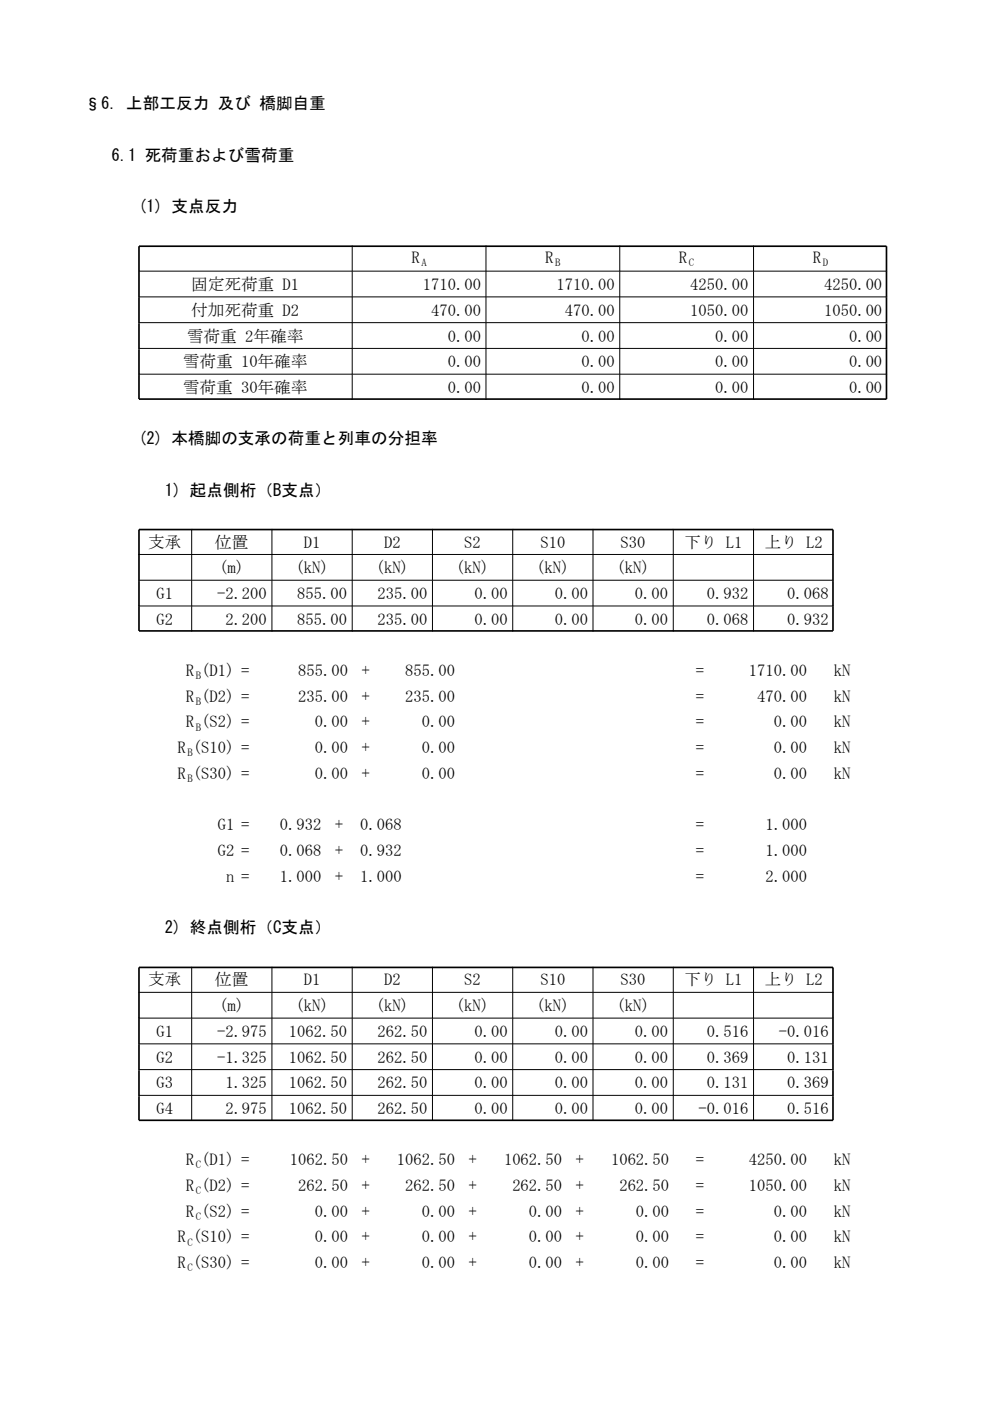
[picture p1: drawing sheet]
<svg xmlns="http://www.w3.org/2000/svg" width="210mm" height="297mm" viewBox="0 0 210 297" stroke-linecap="round" stroke-linejoin="round" font-family="sans-serif">
<defs><g id="words">
<g font-size="3.5">
<text x="17.9" y="23.1">§6. 上部工反力 及び 橋脚自重</text>
<text x="23.6" y="34.1">6.1 死荷重および雪荷重</text>
<text x="29.3" y="45">(1) 支点反力</text>
<text x="87.2" y="55.8">R</text>
<text x="115.6" y="55.8">R</text>
<text x="144" y="55.8">R</text>
<text x="172.3" y="55.8">R</text>
<text x="40.5" y="61.5">固定死荷重 D1</text>
<text x="89.6" y="61.5">1710.00</text>
<text x="118" y="61.5">1710.00</text>
<text x="146.4" y="61.5">4250.00</text>
<text x="174.7" y="61.5">4250.00</text>
<text x="40.5" y="66.9">付加死荷重 D2</text>
<text x="91.4" y="66.9">470.00</text>
<text x="119.8" y="66.9">470.00</text>
<text x="146.4" y="66.9">1050.00</text>
<text x="174.7" y="66.9">1050.00</text>
<text x="38.8" y="77.9">雪荷重 10年確率</text>
<text x="39.6" y="72.4">雪荷重 2年確率</text>
<text x="94.9" y="72.4">0.00</text>
<text x="94.9" y="77.9">0.00</text>
<text x="123.3" y="72.4">0.00</text>
<text x="123.3" y="77.9">0.00</text>
<text x="151.7" y="72.4">0.00</text>
<text x="151.7" y="77.9">0.00</text>
<text x="180" y="72.4">0.00</text>
<text x="180" y="77.9">0.00</text>
<text x="38.8" y="83.3">雪荷重 30年確率</text>
<text x="94.9" y="83.3">0.00</text>
<text x="123.3" y="83.3">0.00</text>
<text x="151.7" y="83.3">0.00</text>
<text x="180" y="83.3">0.00</text>
<text x="29.3" y="94.1">(2) 本橋脚の支承の荷重と列車の分担率</text>
<text x="35" y="105.1">1) 起点側桁（B支点）</text>
<text x="31.4" y="116.1">支承</text>
<text x="45.6" y="116.1">位置</text>
<text x="64.4" y="116.1">D1</text>
<text x="81.4" y="116.1">D2</text>
<text x="98.4" y="116.1">S2</text>
<text x="114.6" y="116.1">S10</text>
<text x="131.6" y="116.1">S30</text>
<text x="145.1" y="116.1">下り L1</text>
<text x="162.1" y="116.1">上り L2</text>
<text x="46.5" y="121.6">(m)</text>
<text x="62.6" y="121.6">(kN)</text>
<text x="79.7" y="121.6">(kN)</text>
<text x="96.7" y="121.6">(kN)</text>
<text x="113.7" y="121.6">(kN)</text>
<text x="130.7" y="121.6">(kN)</text>
<text x="33.2" y="127">G1</text>
<text x="46" y="127">-2.200</text>
<text x="63" y="127">855.00</text>
<text x="80.1" y="127">235.00</text>
<text x="100.6" y="127">0.00</text>
<text x="117.6" y="127">0.00</text>
<text x="134.6" y="127">0.00</text>
<text x="149.9" y="127">0.932</text>
<text x="166.9" y="127">0.068</text>
<text x="33.2" y="132.5">G2</text>
<text x="47.8" y="132.5">2.200</text>
<text x="63" y="132.5">855.00</text>
<text x="80.1" y="132.5">235.00</text>
<text x="100.6" y="132.5">0.00</text>
<text x="117.6" y="132.5">0.00</text>
<text x="134.6" y="132.5">0.00</text>
<text x="149.9" y="132.5">0.068</text>
<text x="166.9" y="132.5">0.932</text>
<text x="39.4" y="143.3">R (D1) =</text>
<text x="63.2" y="143.3">855.00</text>
<text x="76.6" y="143.3">+</text>
<text x="85.9" y="143.3">855.00</text>
<text x="147.5" y="143.3">=</text>
<text x="158.8" y="143.3">1710.00</text>
<text x="176.8" y="143.3">kN</text>
<text x="39.4" y="148.7">R (D2) =</text>
<text x="63.2" y="148.7">235.00</text>
<text x="76.6" y="148.7">+</text>
<text x="85.9" y="148.7">235.00</text>
<text x="147.5" y="148.7">=</text>
<text x="160.5" y="148.7">470.00</text>
<text x="176.8" y="148.7">kN</text>
<text x="39.4" y="154.2">R (S2) =</text>
<text x="66.8" y="154.2">0.00</text>
<text x="76.6" y="154.2">+</text>
<text x="89.5" y="154.2">0.00</text>
<text x="147.5" y="154.2">=</text>
<text x="164.1" y="154.2">0.00</text>
<text x="176.8" y="154.2">kN</text>
<text x="37.6" y="159.7">R (S10) =</text>
<text x="66.8" y="159.7">0.00</text>
<text x="76.6" y="159.7">+</text>
<text x="89.5" y="159.7">0.00</text>
<text x="147.5" y="159.7">=</text>
<text x="164.1" y="159.7">0.00</text>
<text x="176.8" y="159.7">kN</text>
<text x="37.6" y="165.1">R (S30) =</text>
<text x="66.8" y="165.1">0.00</text>
<text x="76.6" y="165.1">+</text>
<text x="89.5" y="165.1">0.00</text>
<text x="147.5" y="165.1">=</text>
<text x="164.1" y="165.1">0.00</text>
<text x="176.8" y="165.1">kN</text>
<text x="46.2" y="176">G1 =</text>
<text x="59.3" y="176">0.932</text>
<text x="71" y="176">+</text>
<text x="76.4" y="176">0.068</text>
<text x="147.5" y="176">=</text>
<text x="162.3" y="176">1.000</text>
<text x="46.2" y="181.5">G2 =</text>
<text x="59.3" y="181.5">0.068</text>
<text x="71" y="181.5">+</text>
<text x="76.4" y="181.5">0.932</text>
<text x="147.5" y="181.5">=</text>
<text x="162.3" y="181.5">1.000</text>
<text x="47.9" y="187">n =</text>
<text x="59.3" y="187">1.000</text>
<text x="71" y="187">+</text>
<text x="76.4" y="187">1.000</text>
<text x="147.5" y="187">=</text>
<text x="162.3" y="187">2.000</text>
<text x="35" y="197.9">2) 終点側桁（C支点）</text>
<text x="31.4" y="208.9">支承</text>
<text x="45.6" y="208.9">位置</text>
<text x="64.4" y="208.9">D1</text>
<text x="81.4" y="208.9">D2</text>
<text x="98.4" y="208.9">S2</text>
<text x="114.6" y="208.9">S10</text>
<text x="131.6" y="208.9">S30</text>
<text x="145.1" y="208.9">下り L1</text>
<text x="162.1" y="208.9">上り L2</text>
<text x="46.5" y="214.4">(m)</text>
<text x="62.6" y="214.4">(kN)</text>
<text x="79.7" y="214.4">(kN)</text>
<text x="96.7" y="214.4">(kN)</text>
<text x="113.7" y="214.4">(kN)</text>
<text x="130.7" y="214.4">(kN)</text>
<text x="33.2" y="219.9">G1</text>
<text x="46" y="219.9">-2.975</text>
<text x="61.3" y="219.9">1062.50</text>
<text x="80.1" y="219.9">262.50</text>
<text x="100.6" y="219.9">0.00</text>
<text x="117.6" y="219.9">0.00</text>
<text x="134.6" y="219.9">0.00</text>
<text x="149.9" y="219.9">0.516</text>
<text x="165.1" y="219.9">-0.016</text>
<text x="33.2" y="225.3">G2</text>
<text x="46" y="225.3">-1.325</text>
<text x="61.3" y="225.3">1062.50</text>
<text x="80.1" y="225.3">262.50</text>
<text x="100.6" y="225.3">0.00</text>
<text x="117.6" y="225.3">0.00</text>
<text x="134.6" y="225.3">0.00</text>
<text x="149.9" y="225.3">0.369</text>
<text x="166.9" y="225.3">0.131</text>
<text x="33.2" y="230.8">G3</text>
<text x="47.8" y="230.8">1.325</text>
<text x="61.3" y="230.8">1062.50</text>
<text x="80.1" y="230.8">262.50</text>
<text x="100.6" y="230.8">0.00</text>
<text x="117.6" y="230.8">0.00</text>
<text x="134.6" y="230.8">0.00</text>
<text x="149.9" y="230.8">0.131</text>
<text x="166.9" y="230.8">0.369</text>
<text x="33.2" y="236.2">G4</text>
<text x="47.8" y="236.2">2.975</text>
<text x="61.3" y="236.2">1062.50</text>
<text x="80.1" y="236.2">262.50</text>
<text x="100.6" y="236.2">0.00</text>
<text x="117.6" y="236.2">0.00</text>
<text x="134.6" y="236.2">0.00</text>
<text x="148.1" y="236.2">-0.016</text>
<text x="166.9" y="236.2">0.516</text>
<text x="39.4" y="247">R (D1) =</text>
<text x="61.5" y="247">1062.50</text>
<text x="76.6" y="247">+</text>
<text x="84.2" y="247">1062.50</text>
<text x="99.3" y="247">+</text>
<text x="106.9" y="247">1062.50</text>
<text x="122" y="247">+</text>
<text x="129.6" y="247">1062.50</text>
<text x="147.5" y="247">=</text>
<text x="158.8" y="247">4250.00</text>
<text x="176.8" y="247">kN</text>
<text x="39.4" y="252.5">R (D2) =</text>
<text x="39.4" y="258">R (S2) =</text>
<text x="63.2" y="252.5">262.50</text>
<text x="66.8" y="258">0.00</text>
<text x="76.6" y="252.5">+</text>
<text x="76.6" y="258">+</text>
<text x="85.9" y="252.5">262.50</text>
<text x="89.5" y="258">0.00</text>
<text x="99.3" y="252.5">+</text>
<text x="99.3" y="258">+</text>
<text x="108.6" y="252.5">262.50</text>
<text x="112.2" y="258">0.00</text>
<text x="122" y="252.5">+</text>
<text x="122" y="258">+</text>
<text x="131.3" y="252.5">262.50</text>
<text x="134.8" y="258">0.00</text>
<text x="147.5" y="252.5">=</text>
<text x="147.5" y="258">=</text>
<text x="158.8" y="252.5">1050.00</text>
<text x="164.1" y="258">0.00</text>
<text x="176.8" y="252.5">kN</text>
<text x="176.8" y="258">kN</text>
<text x="37.6" y="263.4">R (S10) =</text>
<text x="66.8" y="263.4">0.00</text>
<text x="76.6" y="263.4">+</text>
<text x="89.5" y="263.4">0.00</text>
<text x="99.3" y="263.4">+</text>
<text x="112.2" y="263.4">0.00</text>
<text x="122" y="263.4">+</text>
<text x="134.8" y="263.4">0.00</text>
<text x="147.5" y="263.4">=</text>
<text x="164.1" y="263.4">0.00</text>
<text x="176.8" y="263.4">kN</text>
<text x="37.6" y="268.9">R (S30) =</text>
<text x="66.8" y="268.9">0.00</text>
<text x="76.6" y="268.9">+</text>
<text x="89.5" y="268.9">0.00</text>
<text x="99.3" y="268.9">+</text>
<text x="112.2" y="268.9">0.00</text>
<text x="122" y="268.9">+</text>
<text x="134.8" y="268.9">0.00</text>
<text x="147.5" y="268.9">=</text>
<text x="164.1" y="268.9">0.00</text>
<text x="176.8" y="268.9">kN</text>
</g>
<g font-size="2.3">
<text x="89.3" y="56.5">A</text>
<text x="117.7" y="56.5">B</text>
<text x="146.1" y="56.5">C</text>
<text x="174.4" y="56.5">D</text>
<text x="41.5" y="144">B</text>
<text x="41.5" y="149.4">B</text>
<text x="41.5" y="154.9">B</text>
<text x="39.7" y="160.3">B</text>
<text x="39.7" y="165.8">B</text>
<text x="41.5" y="247.7">C</text>
<text x="41.5" y="253.2">C</text>
<text x="41.5" y="258.6">C</text>
<text x="39.7" y="264.1">C</text>
<text x="39.7" y="269.6">C</text>
</g>
</g></defs>
<path d="M29.5 52.2h158.5v32.4h-158.5zM29.5 112.3h147.1v21.5h-147.1zM29.5 205.1h147.1v32.4h-147.1z" fill="none" stroke="#000" stroke-width=".35"/>
<g fill="none" stroke="#000" stroke-width=".21">
<path d="M29.3 57.5h158.8M74.7 52.1v32.6M103 52.1v32.6M131.4 52.1v32.6M159.8 52.1v32.6M29.3 62.9h158.8M29.3 68.4h158.8M29.3 73.9h158.8M29.3 79.3h158.8M29.3 117.6h147.4M40.6 112.1v21.8M57.7 112.1v21.8"/>
<path d="M74.7 112.1v21.8M91.7 112.1v21.8M108.7 112.1v21.8M125.7 112.1v21.8M142.7 112.1v21.8M159.8 112.1v21.8M29.3 123h147.4M29.3 128.5h147.4M29.3 210.4h147.4M29.3 215.9h147.4M40.6 205v32.7M57.7 205v32.7"/>
<path d="M74.7 205v32.7M91.7 205v32.7M108.7 205v32.7M125.7 205v32.7M142.7 205v32.7M159.8 205v32.7M29.3 221.3h147.4M29.3 226.8h147.4M29.3 232.2h147.4"/>
</g>
<use href="#words"/>
</svg>
